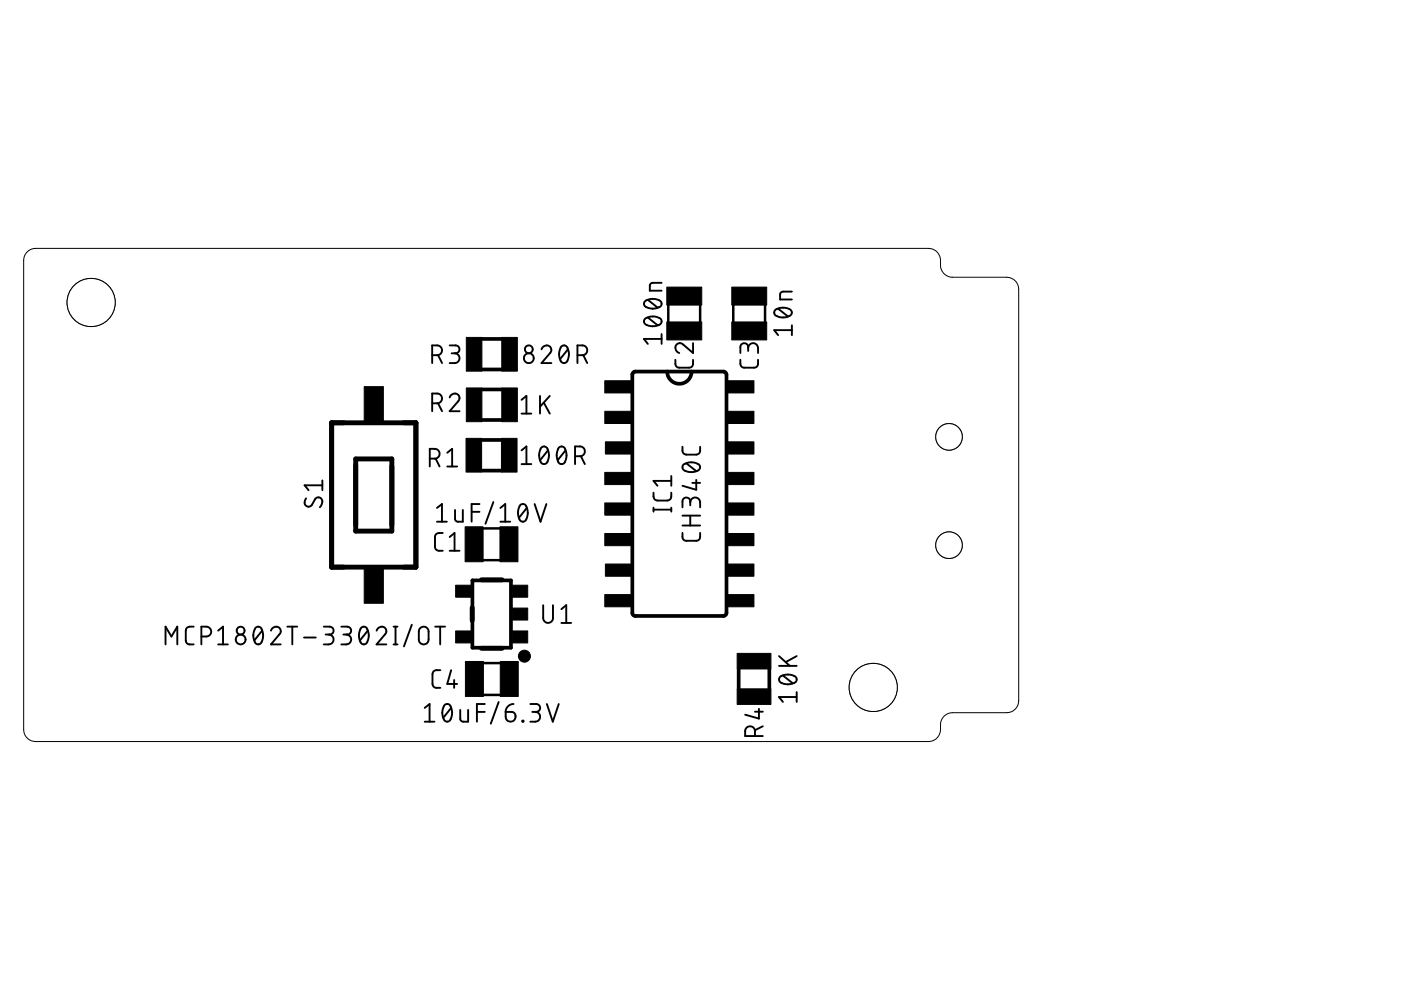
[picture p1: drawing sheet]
<svg xmlns="http://www.w3.org/2000/svg" width="297mm" height="210mm" viewBox="0 0 297 210" stroke-linecap="round" stroke-linejoin="round" font-family="sans-serif">
<path d="M102.2 78.3h4.1M102.2 71.9h4.1M134.3 78.9l.4-.1h18.7l.4 .1 .2 .3v50.8l-.1 .3-.3 .3h-18.9l-.4-.1-.2-.3v-50.8zM141.5 78.8a2.59 2.59 0 0 0 2.5 2.6 2.59 2.59 0 0 0 2.6-2.6M102.2 89h4.1M102.2 82.6h4.1M102.2 93.3h4.1M102.2 99.8h4.1M100.2 123.1h8.1v14.2h-8.1zM156.6 141.9v4.1M163.1 141.9v4.1" fill="none" stroke="#000" stroke-width=".78"/>
<circle cx="111.2" cy="139.1" r="1.27" fill="#000" stroke="#000" stroke-width=".21"/>
<path d="M70.3 89.6h17.9v30.6h-17.9zM75.4 97.3h7.7v15.3h-7.7zM100.1 128.8v2.8M102.1 122.9h4.3M102.1 137.5h4.3" fill="none" stroke="#000" stroke-width="1"/>
<path d="M141.7 64.6v3.8M148.4 64.5v3.9M155.5 64.6v3.8M162.2 64.5v3.9M102.3 118.8h3.9M102.3 112h3.8M102.3 140.6h3.9M102.4 147.3h3.8" fill="none" stroke="#000" stroke-width=".53"/>
<g fill="#000" stroke="#000" stroke-width=".21">
<path d="M98.9 71.5h3.3v7.2h-3.3zM106.4 71.5h3.3v7.2h-3.3zM141.4 60.9h7.4v3.8h-7.4zM141.4 68.3h7.4v3.8h-7.4zM155.2 60.9h7.4v3.8h-7.4zM155.2 68.3h7.4v3.8h-7.4zM77.2 82h4.1v7.6h-4.1zM98.8 92.9h3.3v7.2h-3.3zM98.9 82.3h3.3v7.1h-3.3zM106.3 92.9h3.3v7.2h-3.3zM106.4 82.3h3.3v7.1h-3.3zM128.2 80.7h5.9v2.6h-5.9z"/>
<path d="M128.2 87.2h5.9v2.6h-5.9zM128.4 93.7h5.8v2.6h-5.8zM154 93.7h5.9v2.6h-5.9zM154 87.2h5.9v2.6h-5.9zM154 80.7h5.9v2.6h-5.9zM98.6 111.7h3.8v7.4h-3.8zM106 111.7h3.8v7.4h-3.8zM128.2 100.2h5.9v2.5h-5.9zM128.2 106.6h5.9v2.6h-5.9zM128.2 113.1h5.9v2.6h-5.9zM128.4 119.6h5.8v2.6h-5.8zM154 100.2h5.9v2.5h-5.9z"/>
<path d="M154 119.6h5.9v2.6h-5.9zM154 113.1h5.9v2.6h-5.9zM154 106.6h5.9v2.6h-5.9zM77.2 120.2h4.1v7.7h-4.1zM96.6 124.1h3.3v2.5h-3.3zM96.6 133.8h3.3v2.5h-3.3zM108.6 133.8h3.3v2.5h-3.3zM108.6 128.9h3.3v2.6h-3.3zM108.6 124.1h3.3v2.5h-3.3zM128.2 126.1h5.9v2.6h-5.9zM154 126.1h5.9v2.6h-5.9zM156.3 138.5h7.1v3.3h-7.1z"/>
<path d="M98.7 140.3h3.8v7.4h-3.8zM106.1 140.3h3.8v7.4h-3.8zM156.3 146h7.1v3.4h-7.1z"/>
</g>
<g fill="none" stroke="#000" stroke-width=".4">
<path d="M140.3 60h-2.1l-.3 .2-.1 .4v1h2.5M91.6 75.3a1.82 1.82 0 0 0 1.8-.3 1.04 1.04 0 0 0 .2-1.1 1.04 1.04 0 0 0-.9-.7h-1.1v3.8M92.9 75.3l.8 1.7M95.3 73.2h1.3a.84 .84 0 0 1 .8 .9 .84 .84 0 0 1-.8 .8h-.8M96.4 74.9a1.04 1.04 0 0 1 1 1 1.04 1.04 0 0 1-1 1.1h-1.1M114.8 74.1a1.03 1.03 0 0 1 1.5-.8 1.03 1.03 0 0 1 .3 1.6l-1.8 2.1h2.1M119 73.5a.87 .87 0 0 1 1-.2 .87 .87 0 0 1 .5 .9 2.42 2.42 0 0 1-.7 2.7h-.4a2.37 2.37 0 0 1-.7-2.7zM120.4 74.1l-1.7 2.1M122.4 75.3a1.82 1.82 0 0 0 1.8-.3 1.04 1.04 0 0 0 .2-1.1 1.04 1.04 0 0 0-.9-.7h-1.1v3.8M123.7 75.3l.8 1.7M136.7 64a2.84 2.84 0 0 1 3.4 0l.2 .6a2.51 2.51 0 0 1-3.7 0zM136.8 67.5a2.62 2.62 0 0 1 3.5 .4v.5a2.51 2.51 0 0 1-3.7 0v-.5z"/>
<path d="M137.4 67.3l2 1.7M137.4 63.6l2 1.6M140.3 71.9h-3.8l.9 1M140.3 70.8v2.1M143.2 76.3a1.56 1.56 0 0 0 .2 1.4l.6 .3h2.1l.6-.3a1.56 1.56 0 0 0 .2-1.4M146.9 72.7v2.1l-2-1.7a1.03 1.03 0 0 0-1.7 .3 1.03 1.03 0 0 0 .8 1.4M157 76.3a1.56 1.56 0 0 0 .2 1.4l.6 .3h2.1l.6-.3a1.56 1.56 0 0 0 .2-1.4M158.6 73.8a1.05 1.05 0 0 1 1.1-1.1 1.05 1.05 0 0 1 1 1.1v1M158.6 74.4v-.8a.83 .83 0 0 0-.8-.8 .83 .83 0 0 0-.8 .8v1.2M164.3 65.8a2.84 2.84 0 0 1 3.4 0l.2 .5a1.83 1.83 0 0 1-2.4 1l-1.2-.6-.2-.4zM165 65.4l2.1 1.7M167.9 61.8l-2.1 .1-.3 .2-.1 .4v1h2.5"/>
<path d="M167.9 70h-3.8l.9 1.1M167.9 69v2.1M91.1 97.2a1.82 1.82 0 0 0 1.8-.3 1.04 1.04 0 0 0 .2-1.1 1.04 1.04 0 0 0-.9-.6h-1.1v3.7M91.6 85.5a1.82 1.82 0 0 0 1.8-.3 1.04 1.04 0 0 0 .2-1.1 1.04 1.04 0 0 0-.9-.7h-1.1v3.8M92.4 97.2l.8 1.7M92.9 85.5l.8 1.7M94.8 96l1.1-.8v3.7M94.8 98.9h2.1M95.3 84.3a1.03 1.03 0 0 1 1.5-.8 1.03 1.03 0 0 1 .3 1.6l-1.8 2.1h2.1M110.6 84.8l1-.9v3.8M110.6 95.5l1-.8v3.7M110.6 87.7h2"/>
<path d="M110.6 98.4h2M114.5 83.9v3.8M114.7 95a.88 .88 0 0 1 1-.3 .88 .88 0 0 1 .5 .9 2.43 2.43 0 0 1-.6 2.8h-.5a2.56 2.56 0 0 1-.5-3.2zM115.3 85.4l1.3 2.3M116.2 95.5l-1.7 2.1M116.6 83.9l-2.1 2.3M118.4 95a.88 .88 0 0 1 1-.3 .88 .88 0 0 1 .6 .9 2.47 2.47 0 0 1-.7 2.8h-.5a2.56 2.56 0 0 1-.5-3.2zM119.9 95.5l-1.7 2.1M121.9 96.7a1.82 1.82 0 0 0 1.8-.3 1.04 1.04 0 0 0 .2-1.1 1.04 1.04 0 0 0-.9-.6h-1.1v3.7M123.2 96.7l.8 1.7M144.7 94.7a1.54 1.54 0 0 0 .2 1.4l.6 .3h2.1l.6-.3a1.54 1.54 0 0 0 .2-1.4M144.8 98.6a2.84 2.84 0 0 1 3.5 0l.1 .7a2.51 2.51 0 0 1-3.7 0z"/>
<path d="M145.5 98.2l2.1 1.7M64.9 105.7a.97 .97 0 0 0-.3 1.1 .97 .97 0 0 0 1 .6l.4-.2 .8-1.3a.89 .89 0 0 1 1.3-.3 .89 .89 0 0 1 .1 1.4l-.4 .5M68.3 102.9h-3.7l.8 1M68.3 101.9v2M92.6 107.7l1.1-.8v3.7M92.6 110.6h2.1M93.9 113a1.41 1.41 0 0 0-1.6 .4l-.1 2.5 .3 .6a1.6 1.6 0 0 0 1.4 .3M95.3 116.8h2.1M95.3 113.9l1.1-.9v3.8M96.5 108.1v2.1l.6 .4h1v-2.5M100 108.5h1.7M101.7 106.9h-1.7v3.7"/>
<path d="M104.6 106.4l-1.7 4.6M106.1 110.6h2.1M106.1 107.7l1-.8v3.7M110.2 107.2a.87 .87 0 0 1 1-.3 .87 .87 0 0 1 .6 .9 2.42 2.42 0 0 1-.7 2.8h-.5a2.69 2.69 0 0 1-.4-3.4zM111.7 107.7l-1.7 2.1M113.3 106.9l1.3 3.7 1.2-3.7M138.6 104.5a1.41 1.41 0 0 0 .4 1.5l2.5 .1 .6-.2a1.6 1.6 0 0 0 .2-1.4M138.6 108.1h3.7M138.6 107.6v.9M142.3 100.9v2.1M142.3 107.6v.9M142.3 102h-3.7l.8 1"/>
<path d="M144.7 113a1.56 1.56 0 0 0 .2 1.4l.6 .3h2.1l.6-.3a1.56 1.56 0 0 0 .2-1.4M144.7 111.4h3.7M144.7 109.3h3.7M146.3 106.5a1.05 1.05 0 0 1 1.1-1 1.05 1.05 0 0 1 1 1v1.1M146.3 107.1a1.44 1.44 0 0 0-.2-1.4 .83 .83 0 0 0-.9-.1 .83 .83 0 0 0-.5 .7v1.3M146.3 109.3v2.1M146.8 102.4h1.6M147.6 101.7v2.1l-2.9-.8M35.1 136.6v-3.7l1.2 2.1 1.3-2.1v3.7M41.1 132.9a1.62 1.62 0 0 0-1.5 .2l-.2 .6v2.3l.6 .6h1.1M42.7 135a2 2 0 0 0 1.8-.3 1.05 1.05 0 0 0 .2-1.2 1.05 1.05 0 0 0-1-.6h-1v3.7M46.2 136.6h2.1"/>
<path d="M46.2 133.7l1.1-.8v3.7M54.1 133.2a.87 .87 0 0 1 1-.2 .87 .87 0 0 1 .5 .8 2.42 2.42 0 0 1-.6 2.8h-.5a2.47 2.47 0 0 1-.5-3.2zM55.6 133.7l-1.7 2.1M57.4 133.7a1.02 1.02 0 0 1 1.5-.8 1.02 1.02 0 0 1 .3 1.6l-1.8 2.1h2.1M60.9 132.9h2.1M62 132.9v3.7M64.5 135.2h2.5M68.6 132.9h1.3a.84 .84 0 0 1 .8 .8 .84 .84 0 0 1-.8 .8h-.9M69.7 134.5a1.05 1.05 0 0 1 1 1.1 1.05 1.05 0 0 1-1 1h-1.1M72.4 132.9h1.2a.84 .84 0 0 1 .9 .8 .84 .84 0 0 1-.9 .8h-.8M73.4 134.5a1.05 1.05 0 0 1 1.1 1.1 1.05 1.05 0 0 1-1.1 1h-1M76.5 133.2a.87 .87 0 0 1 1-.2 .87 .87 0 0 1 .5 .8 2.42 2.42 0 0 1-.6 2.8h-.5a2.69 2.69 0 0 1-.4-3.4z"/>
<path d="M78 133.7l-1.7 2.1M79.8 133.7a1.02 1.02 0 0 1 1.5-.8 1.02 1.02 0 0 1 .3 1.6l-1.8 2.1h2.1M83.4 136.6h.9M83.4 132.9h.9M83.9 132.9v3.7M87.3 132.5l-1.7 4.6M89.1 133.2a1.04 1.04 0 0 1 1.1-.3 1.04 1.04 0 0 1 .7 1v1.7a1.04 1.04 0 0 1-1.1 1 1.04 1.04 0 0 1-1-1v-2zM92.3 132.9h2.1M93.3 132.9v3.7M115.2 128.3v2.7a1.04 1.04 0 0 0 1 1.1 1.04 1.04 0 0 0 1-1.1v-2.7M119 129.2l1.1-.9v3.8M119 132.1h2.1"/>
<path d="M165.2 139.1l2.2 2.1M168.9 139.1l-2.3 1.3M90 150.1l1.1-.8v3.7M90 153h2.1M93.4 142.1a1.54 1.54 0 0 0-1.5 .2l-.2 .6v2.1l.2 .6a1.54 1.54 0 0 0 1.5 .2M94.2 149.6a.87 .87 0 0 1 1-.3 .87 .87 0 0 1 .5 .9 2.42 2.42 0 0 1-.6 2.8h-.5a2.69 2.69 0 0 1-.4-3.4zM95.7 142.1l-.9 2.9h2.1M95.7 150.1l-1.7 2.1M96.3 144.2v1.6M97.6 150.5v2.1l.6 .4h1.1v-2.5M101.1 150.9h1.7M102.8 149.3h-1.7v3.7"/>
<path d="M105.7 148.8l-1.6 4.6M107.2 150.9h1.3a1.05 1.05 0 0 1 .8 1.2 1.05 1.05 0 0 1-1.1 .9 1.05 1.05 0 0 1-1-1zM108.9 149.3a1.66 1.66 0 0 0-1.7 1.6M110.8 152.8h.2v.2h-.2zM112.4 149.3h1.3a.84 .84 0 0 1 .8 .8 .84 .84 0 0 1-.8 .8h-.9M113.5 150.9a1.04 1.04 0 0 1 1 1.1 1.04 1.04 0 0 1-1 1h-1.1M116 149.3l1.2 3.7 1.3-3.7M160.1 156.1a1.82 1.82 0 0 0-.3-1.8 1.05 1.05 0 0 0-1.2-.2 1.05 1.05 0 0 0-.6 .9v1.1h3.7M160.1 150.9h1.6M160.9 150.3v2.1l-2.9-.9M161.7 154l-1.6 .8M165.2 141.2h3.7"/>
<path d="M165.5 143.4a2.64 2.64 0 0 1 3.4 .4v.5a2.49 2.49 0 0 1-3.2 .5l-.4-.3-.1-.4zM166 143.2l2.1 1.7M168.9 147.8h-3.7l.8 1M168.9 146.7v2.1"/>
<circle cx="112.1" cy="74.1" r=".83"/>
<circle cx="112.1" cy="75.9" r="1.05"/>
<circle cx="51" cy="135.6" r="1.04"/>
<circle cx="51" cy="133.7" r=".84"/>
</g>
<g fill="none" stroke="#000" stroke-width=".21">
<path d="M5.6 53.6a2.52 2.52 0 0 1 2-.9h189.2a2.79 2.79 0 0 1 2.6 3.5 2.54 2.54 0 0 0 2.6 2.6h11.4a2.58 2.58 0 0 1 2.6 2.5v87.2a2.54 2.54 0 0 1-2.6 2.6h-11.4a2.54 2.54 0 0 0-2.6 2.5 2.79 2.79 0 0 1-2.6 3.6h-189.2a2.54 2.54 0 0 1-2.6-2.5v-99.5a2.47 2.47 0 0 1 .6-1.6z"/>
<circle cx="185.1" cy="145.8" r="5.1"/>
</g>
<circle cx="185.1" cy="145.8" r="5.1" fill="#fff" stroke="#000" stroke-width=".21"/>
<circle cx="19.3" cy="64.1" r="5.1" fill="none" stroke="#000" stroke-width=".21"/>
<circle cx="19.3" cy="64.1" r="5.1" fill="#fff" stroke="#000" stroke-width=".21"/>
<circle cx="201.2" cy="92.6" r="2.82" fill="none" stroke="#000" stroke-width=".21"/>
<circle cx="201.2" cy="92.6" r="2.82" fill="#fff" stroke="#000" stroke-width=".21"/>
<circle cx="201.2" cy="115.6" r="2.82" fill="none" stroke="#000" stroke-width=".21"/>
<circle cx="201.2" cy="115.6" r="2.82" fill="#fff" stroke="#000" stroke-width=".21"/>
</svg>
